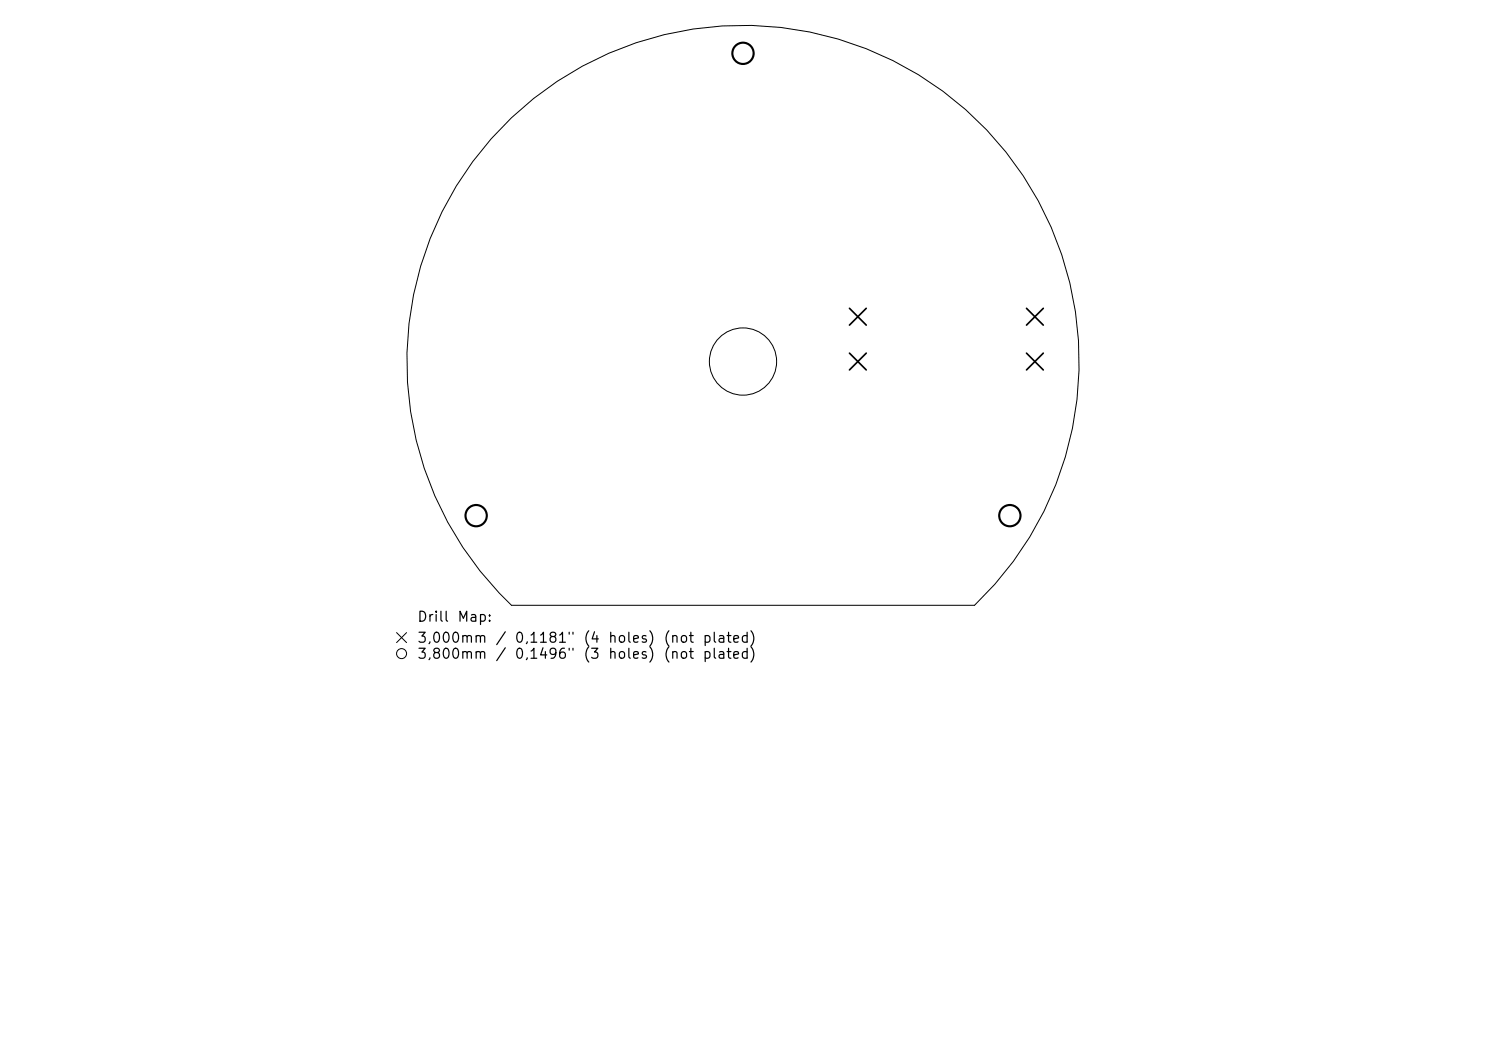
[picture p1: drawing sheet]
<svg xmlns="http://www.w3.org/2000/svg" width="297mm" height="210mm" viewBox="0 0 297 210" stroke-linecap="round" stroke-linejoin="round" font-family="sans-serif">
<defs><g id="words">
<g font-size="2">
<text x="83.3" y="124.7">Drill</text>
<text x="91.3" y="124.7">Map:</text>
<text x="83.3" y="128.9">3,000mm</text>
<text x="98.9" y="128.9">/</text>
<text x="102.7" y="128.9">0,1181&quot;</text>
<text x="116.4" y="128.9">(4</text>
<text x="121.4" y="128.9">holes)</text>
<text x="132.5" y="128.9">(not</text>
<text x="140.3" y="128.9">plated)</text>
<text x="83.3" y="132.1">3,800mm</text>
<text x="98.9" y="132.1">/</text>
<text x="102.7" y="132.1">0,1496&quot;</text>
<text x="116.4" y="132.1">(3</text>
<text x="121.4" y="132.1">holes)</text>
<text x="132.5" y="132.1">(not</text>
<text x="140.3" y="132.1">plated)</text>
</g>
</g></defs>
<g fill="none" stroke="#000" stroke-width=".2">
<path d="M102.2 23.5a67.2 67.2 0 0 1 95 2.5 67.2 67.2 0 0 1-2.4 94.9h-92.6a67.2 67.2 0 0 1 0-97.4zM79.3 126.4l2 2M81.3 126.4l-2 2"/>
<circle cx="148.5" cy="72.2" r="6.7"/>
<circle cx="80.3" cy="130.6" r="1"/>
</g>
<path d="M169.8 61.6l3.3 3.4M169.8 70.6l3.3 3.3M173.1 61.6l-3.3 3.4M173.1 70.6l-3.3 3.3M205.2 61.6l3.3 3.4M205.2 70.6l3.3 3.3M208.5 61.6l-3.3 3.4M208.5 70.6l-3.3 3.3" fill="none" stroke="#000" stroke-width=".34"/>
<g fill="none" stroke="#000" stroke-width=".43">
<circle cx="148.5" cy="10.7" r="2.13"/>
<circle cx="95.2" cy="103" r="2.13"/>
<circle cx="201.8" cy="103" r="2.13"/>
</g>
<use href="#words"/>
</svg>
